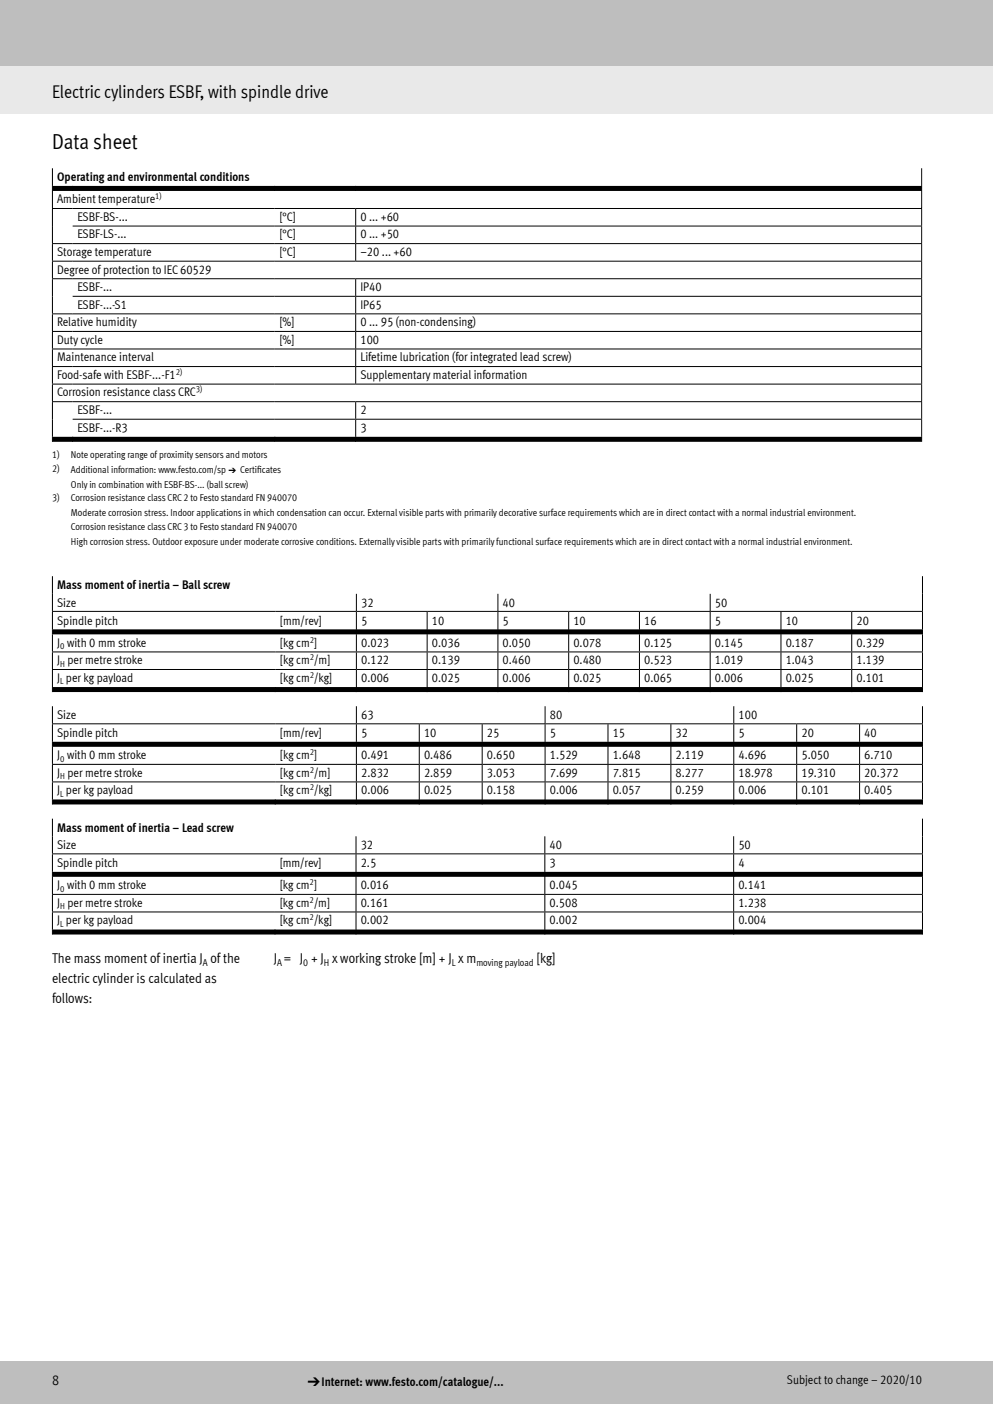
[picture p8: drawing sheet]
<svg xmlns="http://www.w3.org/2000/svg" width="210mm" height="297mm" viewBox="0 0 210 297" stroke-linecap="round" stroke-linejoin="round" font-family="sans-serif">
<defs><g id="words">
<text font-size="4.6" x="11" y="31.6">Data sheet</text>
<text font-size="3.9" x="11" y="20.8">Electric cylinders ESBF, with spindle drive</text>
<g font-size="3">
<text x="11" y="203.6">The mass moment of inertia J of the</text>
<text x="57.9" y="203.6">J = J + J x working stroke [m] + J x m</text>
<text x="113.5" y="203.6">[kg]</text>
<text x="11" y="207.9">electric cylinder is calculated as</text>
<text x="11" y="212.1">follows:</text>
<text x="11" y="293.1">8</text>
</g>
<g font-size="2.6">
<text x="12.1" y="38.3">Operating and environmental conditions</text>
<text x="12.1" y="43">Ambient temperature</text>
<text x="16.4" y="46.7">ESBF-BS-...</text>
<text x="59.1" y="46.7">[°C]</text>
<text x="76.2" y="46.7">0 ... +60</text>
<text x="16.4" y="50.4">ESBF-LS-...</text>
<text x="59.1" y="50.4">[°C]</text>
<text x="76.2" y="50.4">0 ... +50</text>
<text x="12.1" y="54.1">Storage temperature</text>
<text x="12.1" y="57.9">Degree of protection to IEC60529</text>
<text x="59.1" y="54.1">[°C]</text>
<text x="76.2" y="54.1">–20 ... +60</text>
<text x="16.4" y="61.6">ESBF-...</text>
<text x="16.4" y="65.3">ESBF-...-S1</text>
<text x="76.2" y="61.6">IP40</text>
<text x="76.2" y="65.3">IP65</text>
<text x="12.1" y="69">Relative humidity</text>
<text x="59.1" y="69">[%]</text>
<text x="76.2" y="69">0 ... 95 (non-condensing)</text>
<text x="12.1" y="72.7">Duty cycle</text>
<text x="12.1" y="76.4">Maintenance interval</text>
<text x="59.1" y="72.7">[%]</text>
<text x="76.2" y="72.7">100</text>
<text x="76.2" y="76.4">Lifetime lubrication (for integrated lead screw)</text>
<text x="12.1" y="80.2">Food-safe with ESBF-...-F1</text>
<text x="12.1" y="83.9">Corrosion resistance class CRC</text>
<text x="76.2" y="80.2">Supplementary material information</text>
<text x="16.4" y="87.6">ESBF-...</text>
<text x="76.2" y="87.6">2</text>
<text x="16.4" y="91.3">ESBF-...-R3</text>
<text x="76.2" y="91.3">3</text>
<text x="12.1" y="124.6">Mass moment of inertia – Ball screw</text>
<text x="12.1" y="128.3">Size</text>
<text x="76.4" y="128.3">32</text>
<text x="106.3" y="128.3">40</text>
<text x="151.2" y="128.3">50</text>
<text x="12.1" y="132.1">Spindle pitch</text>
<text x="12.1" y="136.8">J with 0 mm stroke</text>
<text x="59.2" y="132.1">[mm/rev]</text>
<text x="59.2" y="136.8">[kg cm ]</text>
<text x="76.4" y="132.1">5</text>
<text x="76.4" y="136.8">0.023</text>
<text x="91.3" y="132.1">10</text>
<text x="91.3" y="136.8">0.036</text>
<text x="106.3" y="132.1">5</text>
<text x="106.3" y="136.8">0.050</text>
<text x="121.3" y="132.1">10</text>
<text x="121.3" y="136.8">0.078</text>
<text x="136.2" y="132.1">16</text>
<text x="136.2" y="136.8">0.125</text>
<text x="151.2" y="132.1">5</text>
<text x="151.2" y="136.8">0.145</text>
<text x="166.2" y="132.1">10</text>
<text x="166.2" y="136.8">0.187</text>
<text x="181.1" y="132.1">20</text>
<text x="181.1" y="136.8">0.329</text>
<text x="12.1" y="140.5">J per metre stroke</text>
<text x="59.2" y="140.5">[kg cm /m]</text>
<text x="76.4" y="140.5">0.122</text>
<text x="91.3" y="140.5">0.139</text>
<text x="106.3" y="140.5">0.460</text>
<text x="121.3" y="140.5">0.480</text>
<text x="136.2" y="140.5">0.523</text>
<text x="151.2" y="140.5">1.019</text>
<text x="166.2" y="140.5">1.043</text>
<text x="181.1" y="140.5">1.139</text>
<text x="12.1" y="144.2">J per kg payload</text>
<text x="59.2" y="144.2">[kg cm /kg]</text>
<text x="76.4" y="144.2">0.006</text>
<text x="91.3" y="144.2">0.025</text>
<text x="106.3" y="144.2">0.006</text>
<text x="121.3" y="144.2">0.025</text>
<text x="136.2" y="144.2">0.065</text>
<text x="151.2" y="144.2">0.006</text>
<text x="166.2" y="144.2">0.025</text>
<text x="181.1" y="144.2">0.101</text>
<text x="12.1" y="152.1">Size</text>
<text x="12.1" y="155.9">Spindle pitch</text>
<text x="59.2" y="155.9">[mm/rev]</text>
<text x="76.4" y="152.1">63</text>
<text x="76.4" y="155.9">5</text>
<text x="89.7" y="155.9">10</text>
<text x="103" y="155.9">25</text>
<text x="116.3" y="152.1">80</text>
<text x="116.3" y="155.9">5</text>
<text x="129.6" y="155.9">15</text>
<text x="142.9" y="155.9">32</text>
<text x="156.2" y="152.1">100</text>
<text x="156.2" y="155.9">5</text>
<text x="169.5" y="155.9">20</text>
<text x="182.8" y="155.9">40</text>
<text x="12.1" y="160.6">J with 0 mm stroke</text>
<text x="59.2" y="160.6">[kg cm ]</text>
<text x="76.4" y="160.6">0.491</text>
<text x="89.7" y="160.6">0.486</text>
<text x="103" y="160.6">0.650</text>
<text x="116.3" y="160.6">1.529</text>
<text x="129.6" y="160.6">1.648</text>
<text x="142.9" y="160.6">2.119</text>
<text x="156.2" y="160.6">4.696</text>
<text x="169.5" y="160.6">5.050</text>
<text x="182.8" y="160.6">6.710</text>
<text x="12.1" y="164.3">J per metre stroke</text>
<text x="59.2" y="164.3">[kg cm /m]</text>
<text x="76.4" y="164.3">2.832</text>
<text x="89.7" y="164.3">2.859</text>
<text x="103" y="164.3">3.053</text>
<text x="116.3" y="164.3">7.699</text>
<text x="129.6" y="164.3">7.815</text>
<text x="142.9" y="164.3">8.277</text>
<text x="156.2" y="164.3">18.978</text>
<text x="169.5" y="164.3">19.310</text>
<text x="182.8" y="164.3">20.372</text>
<text x="12.1" y="168">J per kg payload</text>
<text x="59.2" y="168">[kg cm /kg]</text>
<text x="76.4" y="168">0.006</text>
<text x="89.7" y="168">0.025</text>
<text x="103" y="168">0.158</text>
<text x="116.3" y="168">0.006</text>
<text x="129.6" y="168">0.057</text>
<text x="142.9" y="168">0.259</text>
<text x="156.2" y="168">0.006</text>
<text x="169.5" y="168">0.101</text>
<text x="182.8" y="168">0.405</text>
<text x="12.1" y="175.9">Mass moment of inertia – Lead screw</text>
<text x="12.1" y="179.6">Size</text>
<text x="76.3" y="179.6">32</text>
<text x="116.2" y="179.6">40</text>
<text x="156.2" y="179.6">50</text>
<text x="12.1" y="183.4">Spindle pitch</text>
<text x="59.2" y="183.4">[mm/rev]</text>
<text x="76.3" y="183.4">2.5</text>
<text x="116.2" y="183.4">3</text>
<text x="156.2" y="183.4">4</text>
<text x="12.1" y="188.1">J with 0 mm stroke</text>
<text x="12.1" y="191.8">J per metre stroke</text>
<text x="59.2" y="188.1">[kg cm ]</text>
<text x="59.2" y="191.8">[kg cm /m]</text>
<text x="76.3" y="188.1">0.016</text>
<text x="76.3" y="191.8">0.161</text>
<text x="116.2" y="188.1">0.045</text>
<text x="116.2" y="191.8">0.508</text>
<text x="156.2" y="188.1">0.141</text>
<text x="156.2" y="191.8">1.238</text>
<text x="12.1" y="195.5">J per kg payload</text>
<text x="59.2" y="195.5">[kg cm /kg]</text>
<text x="76.3" y="195.5">0.002</text>
<text x="116.2" y="195.5">0.002</text>
<text x="156.2" y="195.5">0.004</text>
<text x="65" y="293.1">dInternet: www.festo.com/catalogue/...</text>
<text x="166.4" y="292.8">Subject to change – 2020/10</text>
</g>
<g font-size="2.1">
<text x="11" y="96.9">1)</text>
<text x="11" y="99.8">2)</text>
<text x="15" y="96.9">Note operating range of proximity sensors and motors</text>
<text x="15" y="100">Additional information: www.festo.com/sp a Certif</text>
<text x="54.4" y="100">icates</text>
<text x="11" y="106">3)</text>
<text x="15" y="103.2">Only in combination with ESBF-BS-... (ball screw)</text>
<text x="15" y="106">Corrosion resistance class CRC2 to Festo standard FN 940070</text>
<text x="15" y="109.2">Moderate corrosion stress. Indoor applications in which condensation can occur. External visible parts with primarily decorative surface requirements which are in direct contact with a normal industrial environment.</text>
<text x="15" y="112.1">Corrosion resistance class CRC3 to Festo standard FN 940070</text>
<text x="15" y="115.2">High corrosion stress. Outdoor exposure under moderate corrosive conditions. Externally visible parts with primarily functional surface requirements which are in direct contact with a normal industrial environment.</text>
<text x="42.9" y="204.2">A</text>
<text x="58.6" y="204.2">A</text>
<text x="64.1" y="204.2">0</text>
<text x="68.5" y="204.2">H</text>
<text x="95.5" y="204.2">L</text>
<text x="100.7" y="204.2">moving payload</text>
</g>
<g font-size="1.9">
<text x="32.8" y="42.1">1)</text>
<text x="37.2" y="79.3">2)</text>
<text x="41.4" y="83">3)</text>
<text x="12.7" y="137.3">0</text>
<text x="65.5" y="135.9">2</text>
<text x="12.7" y="141.1">H</text>
<text x="65.5" y="139.6">2</text>
<text x="65.5" y="143.4">2</text>
<text x="12.7" y="144.8">L</text>
<text x="12.7" y="161.1">0</text>
<text x="65.5" y="159.7">2</text>
<text x="12.7" y="164.8">H</text>
<text x="65.5" y="163.4">2</text>
<text x="65.5" y="167.1">2</text>
<text x="12.7" y="168.5">L</text>
<text x="12.7" y="188.6">0</text>
<text x="65.5" y="187.2">2</text>
<text x="65.5" y="190.9">2</text>
<text x="12.7" y="192.3">H</text>
<text x="12.7" y="196.1">L</text>
<text x="65.5" y="194.6">2</text>
</g>
</g></defs>
<!-- layer: Kolumnentitel_Pagina -->
<path d="M-.1 288h210.1v9.1h-210.1z" fill="#b6c0c6"/>
<!-- layer: Text_Ebene -->
<path d="M-.1 14h210.1v10h-210.1z" fill="#e7eaec"/>
<path d="M210 14v10" fill="none" stroke="#e7eaec" stroke-width=".21"/>
<path d="M-.1 -.1h210.1v14.1h-210.1z" fill="#b6c0c6"/>
<g fill="#000">
<path d="M11.1 39.3h4.3v1.1h-4.3zM15.4 39.3h42.7v1.1h-42.7zM58.1 39.3h17.1v1.1h-17.1zM75.2 39.3h119.7v1.1h-119.7zM11.1 92.4h4.3v1.1h-4.3zM15.4 92.4h42.7v1.1h-42.7zM58.1 92.4h17.1v1.1h-17.1zM75.2 92.4h119.7v1.1h-119.7z"/>
<path d="M11.1 133.1h47.1v1.1h-47.1zM58.2 133.1h17.2v1.1h-17.2zM75.4 133.1h14.9v1.1h-14.9zM90.3 133.1h15v1.1h-15zM105.3 133.1h15v1.1h-15zM120.3 133.1h14.9v1.1h-14.9zM135.2 133.1h15v1.1h-15zM150.2 133.1h15v1.1h-15zM165.2 133.1h14.9v1.1h-14.9zM180.1 133.1h15v1.1h-15zM11.1 145.3h47.1v1.1h-47.1zM58.2 145.3h17.2v1.1h-17.2zM75.4 145.3h14.9v1.1h-14.9zM90.3 145.3h15v1.1h-15zM105.3 145.3h15v1.1h-15zM120.3 145.3h14.9v1.1h-14.9zM135.2 145.3h15v1.1h-15zM150.2 145.3h15v1.1h-15zM165.2 145.3h14.9v1.1h-14.9zM180.1 145.3h15v1.1h-15z"/>
<path d="M11.1 156.9h47.1v1.1h-47.1zM58.2 156.9h17.2v1.1h-17.2zM75.4 156.9h13.3v1.1h-13.3zM88.7 156.9h13.3v1.1h-13.3zM102 156.9h13.3v1.1h-13.3zM115.3 156.9h13.3v1.1h-13.3zM128.6 156.9h13.3v1.1h-13.3zM141.9 156.9h13.3v1.1h-13.3zM155.2 156.9h13.3v1.1h-13.3zM168.5 156.9h13.3v1.1h-13.3zM181.8 156.9h13.3v1.1h-13.3zM11.1 169.1h47.1v1.1h-47.1zM58.2 169.1h17.2v1.1h-17.2zM75.4 169.1h13.3v1.1h-13.3zM88.7 169.1h13.3v1.1h-13.3zM102 169.1h13.3v1.1h-13.3zM115.3 169.1h13.3v1.1h-13.3zM128.6 169.1h13.3v1.1h-13.3zM141.9 169.1h13.3v1.1h-13.3zM155.2 169.1h13.3v1.1h-13.3zM168.5 169.1h13.3v1.1h-13.3zM181.8 169.1h13.3v1.1h-13.3z"/>
<path d="M11.1 184.4h47.1v1.1h-47.1zM58.2 184.4h17.1v1.1h-17.1zM75.3 184.4h39.9v1.1h-39.9zM115.2 184.4h40v1.1h-40zM155.2 184.4h39.9v1.1h-39.9zM11.1 196.6h47.1v1.1h-47.1zM58.2 196.6h17.1v1.1h-17.1zM75.3 196.6h39.9v1.1h-39.9zM115.2 196.6h40v1.1h-40zM155.2 196.6h39.9v1.1h-39.9z"/>
</g>
<g fill="none" stroke="#000" stroke-width=".21">
<path d="M11.1 35.6v8.4M15.4 39.3v1.1M58.1 39.3v1.1M75.2 39.3v1.1M194.9 35.6v8.4M11 44.1h184M11 51.5h184M11 55.2h184M11 59h184M11.1 44.2v7.2M11.1 51.6v3.6M11.1 55.3v3.6"/>
<path d="M11.1 59.1v7.2M15.4 47.8h179.6M75.2 44.2v3.5M75.2 47.9v3.5M75.2 51.6v3.6M75.2 59.1v3.5M194.9 44.2v3.5M194.9 47.9v3.5M194.9 51.6v3.6M194.9 55.3v3.6M194.9 59.1v3.5M11 66.4h184"/>
<path d="M11 70.1h184M11 73.8h184M11 77.5h184M11.1 66.5v3.5M11.1 70.2v3.5M11.1 73.9v3.6M11.1 77.6v3.6M15.4 62.7h179.6M75.2 62.8v3.5M75.2 66.5v3.5M75.2 70.2v3.5M75.2 73.9v3.6"/>
<path d="M75.2 77.6v3.6M194.9 62.8v3.5M194.9 66.5v3.5M194.9 70.2v3.5M194.9 73.9v3.6M194.9 77.6v3.6M11 81.3h184M11 85h184M11.1 81.3v3.6M11.1 85.1v8.4M15.4 88.7h179.6M15.4 92.4v1.1"/>
<path d="M58.1 92.4v1.1M75.2 85.1v3.5M75.2 88.8v4.7M194.9 81.3v3.6M194.9 85.1v3.5M194.9 88.8v4.7M11 137.9h184.2M11 129.3h184.2M11.1 121.9v7.3M11.1 129.4v8.4M11.1 138v3.5M75.4 125.6v3.6"/>
<path d="M75.4 129.4v8.4M75.4 138v3.5M90.3 129.4v8.4M90.3 138v3.5M105.3 125.6v3.6M105.3 129.4v8.4M105.3 138v3.5M120.3 129.4v8.4M120.3 138v3.5M135.2 129.4v8.4M135.2 138v3.5M150.2 125.6v3.6"/>
<path d="M150.2 129.4v8.4M150.2 138v3.5M165.2 129.4v8.4M165.2 138v3.5M180.1 129.4v8.4M180.1 138v3.5M195.1 121.9v7.3M195.1 129.4v8.4M195.1 138v3.5M11 141.6h184.2M11 153.1h184.2M11.1 141.7v4.7"/>
<path d="M11.1 149.4v3.6M11.1 153.2v8.4M58.2 145.3v1.1M75.4 141.7v4.7M75.4 149.4v3.6M75.4 153.2v8.4M88.7 153.2v8.4M90.3 141.7v4.7M102 153.2v8.4M105.3 141.7v4.7M115.3 149.4v3.6M115.3 153.2v8.4"/>
<path d="M120.3 141.7v4.7M128.6 153.2v8.4M135.2 141.7v4.7M141.9 153.2v8.4M150.2 141.7v4.7M155.2 149.4v3.6M155.2 153.2v8.4M165.2 141.7v4.7M168.5 153.2v8.4M180.1 141.7v4.7M181.8 153.2v8.4M195.1 141.7v4.7"/>
<path d="M195.1 149.4v3.6M195.1 153.2v8.4M11 161.7h184.2M11 165.4h184.2M11.1 161.8v3.5M11.1 165.5v4.7M11.1 173.2v7.3M58.2 169.1v1.1M75.3 176.9v3.6M75.4 161.8v3.5M75.4 165.5v4.7M88.7 161.8v3.5"/>
<path d="M88.7 165.5v4.7M102 161.8v3.5M102 165.5v4.7M115.2 176.9v3.6M115.3 161.8v3.5M115.3 165.5v4.7M128.6 161.8v3.5M128.6 165.5v4.7M141.9 161.8v3.5M141.9 165.5v4.7M155.2 176.9v3.6M155.2 161.8v3.5"/>
<path d="M155.2 165.5v4.7M168.5 161.8v3.5M168.5 165.5v4.7M181.8 161.8v3.5M181.8 165.5v4.7M195.1 161.8v3.5M195.1 165.5v4.7M195.1 173.2v7.3M11 189.2h184.2M11 192.9h184.2M11 180.6h184.2M11.1 180.7v8.4"/>
<path d="M11.1 189.3v3.5M11.1 193v4.7M58.2 196.6v1.1M75.3 180.7v8.4M75.3 189.3v3.5M75.3 193v4.7M115.2 180.7v8.4M115.2 189.3v3.5M115.2 193v4.7M155.2 180.7v8.4M155.2 189.3v3.5M155.2 193v4.7"/>
<path d="M195.1 180.7v8.4M195.1 189.3v3.5M195.1 193v4.7"/>
</g>
<use href="#words"/>
</svg>
